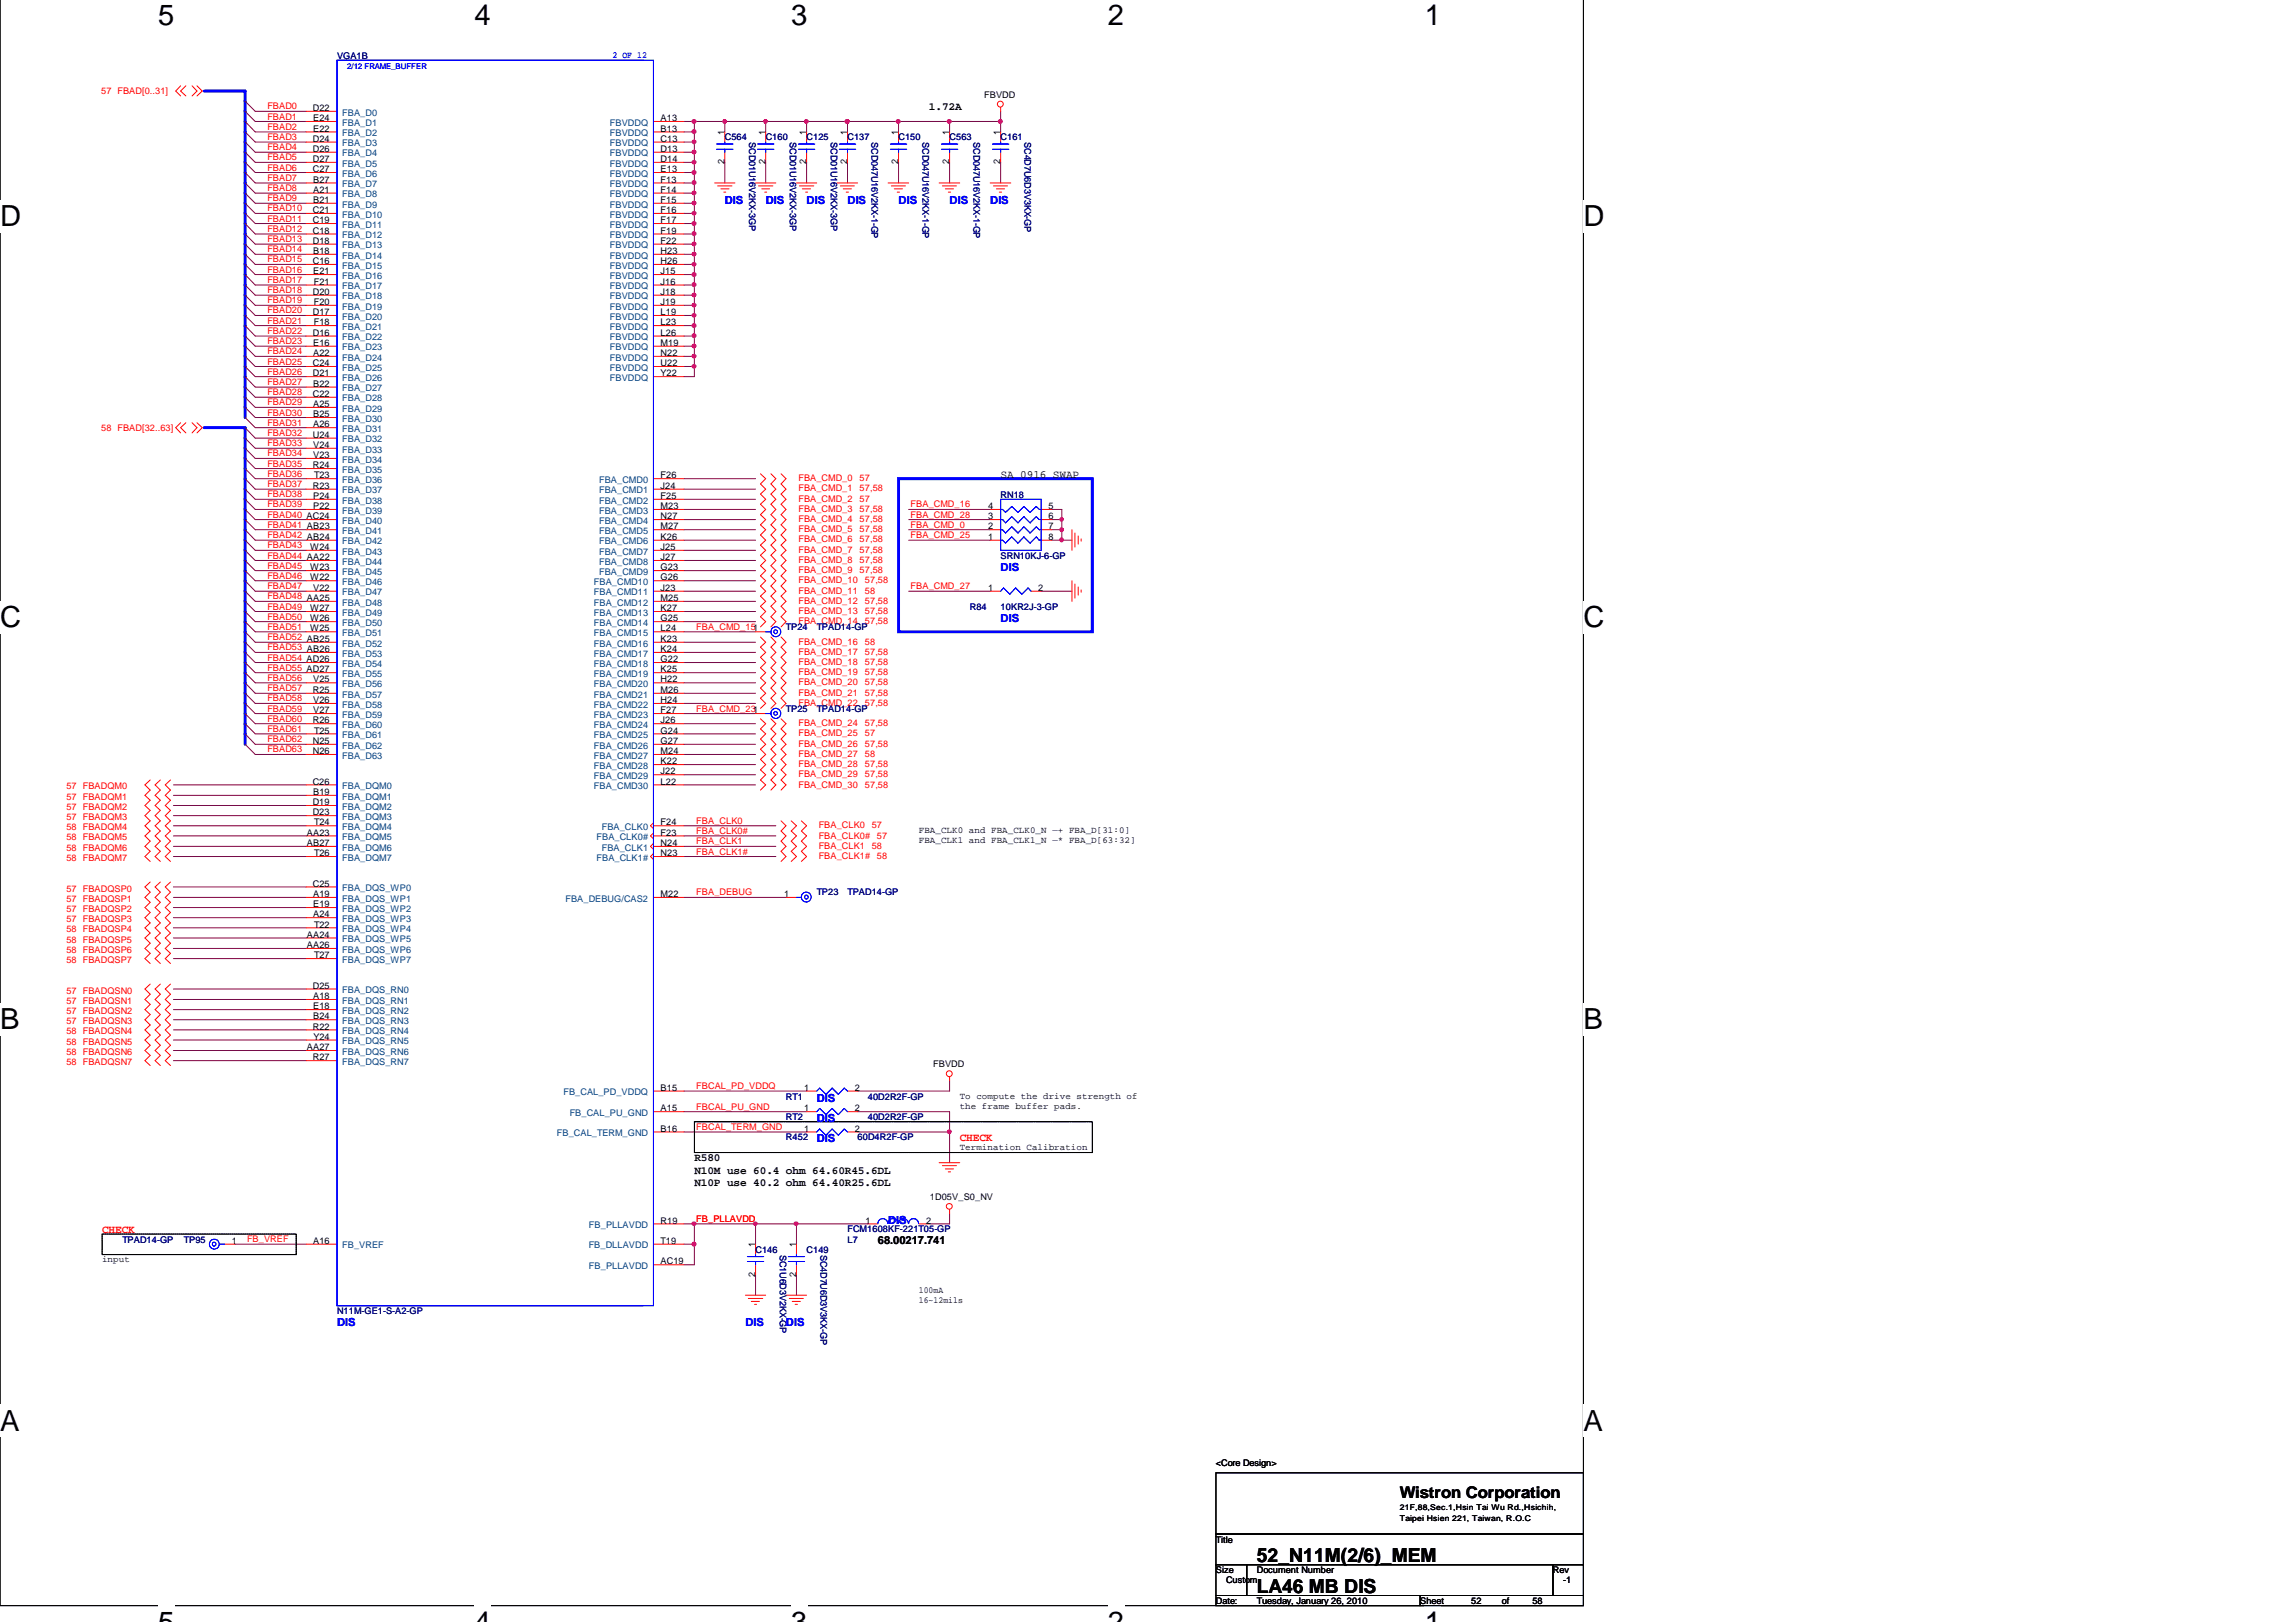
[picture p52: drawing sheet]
<svg xmlns="http://www.w3.org/2000/svg" width="297mm" height="210mm" viewBox="0 0 297 210" stroke-linecap="round" stroke-linejoin="round" font-family="sans-serif">
<defs><g id="words">
<g font-size="3.8">
<text x="20.4" y="3.3">5</text>
<text x="61.4" y="3.3">4</text>
<text x="102.4" y="3.3">3</text>
<text x="143.3" y="3.3">2</text>
<text x="184.3" y="3.3">1</text>
<text x="0" y="29.2">D</text>
<text x="204.9" y="29.2">D</text>
<text x="0" y="81.2">C</text>
<text x="204.9" y="81.2">C</text>
<text x="0" y="133.2">B</text>
<text x="204.9" y="133.2">B</text>
<text x="0" y="185.1">A</text>
<text x="204.9" y="185.1">A</text>
</g>
<g font-size="2.5">
<text x="162.6" y="202.2">52_N11M(2/6)_MEM</text>
<text x="162.6" y="206.1">LA46 MB DIS</text>
</g>
<text font-size="2.1" x="181.1" y="193.8">Wistron Corporation</text>
<g font-size="1.4">
<text x="120.2" y="14.2">1.72A</text>
<text x="129.5" y="61.8">SA 0916 SWAP</text>
<text x="89.8" y="150.3">R580</text>
<text x="89.8" y="151.9">N10M use 60.4 ohm 64.60R45.6DL</text>
<text x="89.8" y="153.4">N10P use 40.2 ohm 64.40R25.6DL</text>
<text x="113.6" y="161.1">68.00217.741</text>
</g>
<g font-size="1.4" fill="#00f">
<text x="93.8" y="26.3">DIS</text>
<text x="99.1" y="26.3">DIS</text>
<text x="104.4" y="26.3">DIS</text>
<text x="109.6" y="26.3">DIS</text>
<text x="116.2" y="26.3">DIS</text>
<text x="122.9" y="26.3">DIS</text>
<text x="128.1" y="26.3">DIS</text>
<text x="129.5" y="73.9">DIS</text>
<text x="129.5" y="80.5">DIS</text>
<text x="105.7" y="142.6">DIS</text>
<text x="105.7" y="147.8">DIS</text>
<text x="105.7" y="145.2">DIS</text>
<text x="114.9" y="158.4">DIS</text>
<text x="43.6" y="171.6">DIS</text>
<text x="96.4" y="171.6">DIS</text>
<text x="101.7" y="171.6">DIS</text>
</g>
<g font-size="1.4" fill="#f00">
<text x="124.2" y="147.6">CHECK</text>
<text x="13.2" y="159.5">CHECK</text>
</g>
<g font-size="1.2" fill="#000080">
<text x="43.6" y="7.6">VGA1B</text>
<text x="93.8" y="18.2">C564</text>
<text x="96.9" y="18.4" transform="rotate(90 96.9 18.4)">SCD01U16V2KX-3GP</text>
<text x="99.1" y="18.2">C160</text>
<text x="102.2" y="18.4" transform="rotate(90 102.2 18.4)">SCD01U16V2KX-3GP</text>
<text x="104.4" y="18.2">C125</text>
<text x="107.5" y="18.4" transform="rotate(90 107.5 18.4)">SCD01U16V2KX-3GP</text>
<text x="109.6" y="18.2">C137</text>
<text x="112.7" y="18.4" transform="rotate(90 112.7 18.4)">SCD047U16V2KX-1-GP</text>
<text x="116.2" y="18.2">C150</text>
<text x="119.3" y="18.4" transform="rotate(90 119.3 18.4)">SCD047U16V2KX-1-GP</text>
<text x="122.9" y="18.2">C563</text>
<text x="125.9" y="18.4" transform="rotate(90 125.9 18.4)">SCD047U16V2KX-1-GP</text>
<text x="129.5" y="18.2">C161</text>
<text x="132.5" y="18.4" transform="rotate(90 132.5 18.4)">SC4D7U6D3V3KX-GP</text>
<text x="129.5" y="64.4">RN18</text>
<text x="129.5" y="72.3">SRN10KJ-6-GP</text>
<text x="101.7" y="81.5">TP24</text>
<text x="105.7" y="81.5">TPAD14-GP</text>
<text x="125.5" y="78.9">R84</text>
<text x="129.5" y="78.9">10KR2J-3-GP</text>
<text x="101.7" y="92.1">TP25</text>
<text x="105.7" y="92.1">TPAD14-GP</text>
<text x="105.7" y="115.9">TP23</text>
<text x="109.6" y="115.9">TPAD14-GP</text>
<text x="101.7" y="142.3">RT1</text>
<text x="112.3" y="142.3">40D2R2F-GP</text>
<text x="101.7" y="147.6">R452</text>
<text x="101.7" y="145">RT2</text>
<text x="111" y="147.6">60D4R2F-GP</text>
<text x="112.3" y="145">40D2R2F-GP</text>
<text x="15.8" y="160.8">TPAD14-GP</text>
<text x="23.8" y="160.8">TP95</text>
<text x="109.6" y="160.8">L7</text>
<text x="109.6" y="159.5">FCM1608KF-221T05-GP</text>
<text x="97.7" y="162.1">C146</text>
<text x="100.9" y="162.4" transform="rotate(90 100.9 162.4)">SC1U6D3V2KX-GP</text>
<text x="104.4" y="162.1">C149</text>
<text x="106.1" y="162.4" transform="rotate(90 106.1 162.4)">SC4D7U6D3V3KX-GP</text>
<text x="43.6" y="170.1">N11M-GE1-S-A2-GP</text>
</g>
<text font-size="1.2" fill="#00f" x="79.2" y="7.5">2 OF 12</text>
<g font-size="1.2" fill="#f00">
<text x="13.1" y="12.2">57 FBAD[0..31]</text>
<text x="34.6" y="15.5">FBAD1</text>
<text x="34.6" y="16.8">FBAD2</text>
<text x="34.6" y="14.2">FBAD0</text>
<text x="34.6" y="18.1">FBAD3</text>
<text x="34.6" y="20.8">FBAD5</text>
<text x="34.6" y="23.4">FBAD7</text>
<text x="34.6" y="22.1">FBAD6</text>
<text x="34.6" y="19.4">FBAD4</text>
<text x="34.6" y="26">FBAD9</text>
<text x="34.6" y="28.7">FBAD11</text>
<text x="34.6" y="27.4">FBAD10</text>
<text x="34.6" y="24.7">FBAD8</text>
<text x="34.6" y="35.3">FBAD16</text>
<text x="34.6" y="34">FBAD15</text>
<text x="34.6" y="31.3">FBAD13</text>
<text x="34.6" y="32.7">FBAD14</text>
<text x="34.6" y="30">FBAD12</text>
<text x="34.6" y="36.6">FBAD17</text>
<text x="34.6" y="39.3">FBAD19</text>
<text x="34.6" y="37.9">FBAD18</text>
<text x="34.6" y="41.9">FBAD21</text>
<text x="34.6" y="40.6">FBAD20</text>
<text x="34.6" y="44.5">FBAD23</text>
<text x="34.6" y="43.2">FBAD22</text>
<text x="34.6" y="47.2">FBAD25</text>
<text x="34.6" y="45.9">FBAD24</text>
<text x="34.6" y="49.8">FBAD27</text>
<text x="34.6" y="48.5">FBAD26</text>
<text x="34.6" y="52.5">FBAD29</text>
<text x="34.6" y="53.8">FBAD30</text>
<text x="34.6" y="51.2">FBAD28</text>
<text x="13.1" y="55.8">58 FBAD[32..63]</text>
<text x="34.6" y="55.1">FBAD31</text>
<text x="34.6" y="57.8">FBAD33</text>
<text x="34.6" y="59.1">FBAD34</text>
<text x="34.6" y="56.4">FBAD32</text>
<text x="34.6" y="60.4">FBAD35</text>
<text x="34.6" y="63">FBAD37</text>
<text x="34.6" y="65.7">FBAD39</text>
<text x="34.6" y="64.4">FBAD38</text>
<text x="34.6" y="61.7">FBAD36</text>
<text x="103.3" y="63.6">FBA_CMD_1</text>
<text x="103.3" y="62.3">FBA_CMD_0</text>
<text x="103.3" y="64.9">FBA_CMD_2</text>
<text x="111.2" y="63.6">57,58</text>
<text x="111.2" y="62.3">57</text>
<text x="111.2" y="64.9">57</text>
<text x="117.8" y="65.7">FBA_CMD_16</text>
<text x="34.6" y="68.3">FBAD41 AB23</text>
<text x="34.6" y="71">FBAD43</text>
<text x="34.6" y="69.7">FBAD42 AB24</text>
<text x="34.6" y="67">FBAD40 AC24</text>
<text x="103.3" y="67.5">FBA_CMD_4</text>
<text x="103.3" y="68.9">FBA_CMD_5</text>
<text x="103.3" y="70.2">FBA_CMD_6</text>
<text x="103.3" y="66.2">FBA_CMD_3</text>
<text x="103.3" y="71.5">FBA_CMD_7</text>
<text x="111.2" y="67.5">57,58</text>
<text x="111.2" y="68.9">57,58</text>
<text x="111.2" y="70.2">57,58</text>
<text x="111.2" y="66.2">57,58</text>
<text x="111.2" y="71.5">57,58</text>
<text x="117.8" y="68.3">FBA_CMD_0</text>
<text x="117.8" y="69.7">FBA_CMD_25</text>
<text x="117.8" y="67">FBA_CMD_28</text>
<text x="34.6" y="76.3">FBAD47</text>
<text x="34.6" y="73.6">FBAD45</text>
<text x="34.6" y="74.9">FBAD46</text>
<text x="34.6" y="72.3">FBAD44 AA22</text>
<text x="34.6" y="77.6">FBAD48 AA25</text>
<text x="103.3" y="74.1">FBA_CMD_9</text>
<text x="103.3" y="75.5">FBA_CMD_10</text>
<text x="103.3" y="72.8">FBA_CMD_8</text>
<text x="103.3" y="76.8">FBA_CMD_11</text>
<text x="111.2" y="74.1">57,58</text>
<text x="111.2" y="72.8">57,58</text>
<text x="111.9" y="75.5">57,58</text>
<text x="111.9" y="76.8">58</text>
<text x="117.8" y="76.3">FBA_CMD_27</text>
<text x="34.6" y="78.9">FBAD49</text>
<text x="34.6" y="81.5">FBAD51</text>
<text x="34.6" y="80.2">FBAD50</text>
<text x="34.6" y="82.9">FBAD52 AB25</text>
<text x="90.1" y="81.5">FBA_CMD_151</text>
<text x="103.3" y="80.7">FBA_CMD_14</text>
<text x="103.3" y="78.1">FBA_CMD_12</text>
<text x="103.3" y="79.4">FBA_CMD_13</text>
<text x="103.3" y="83.4">FBA_CMD_16</text>
<text x="111.9" y="80.7">57,58</text>
<text x="111.9" y="78.1">57,58</text>
<text x="111.9" y="79.4">57,58</text>
<text x="111.9" y="83.4">58</text>
<text x="34.6" y="84.2">FBAD53 AB26</text>
<text x="34.6" y="86.8">FBAD55 AD27</text>
<text x="34.6" y="85.5">FBAD54 AD26</text>
<text x="34.6" y="89.5">FBAD57</text>
<text x="34.6" y="88.1">FBAD56</text>
<text x="103.3" y="86">FBA_CMD_18</text>
<text x="103.3" y="87.3">FBA_CMD_19</text>
<text x="103.3" y="84.7">FBA_CMD_17</text>
<text x="103.3" y="88.7">FBA_CMD_20</text>
<text x="111.9" y="86">57,58</text>
<text x="111.9" y="87.3">57,58</text>
<text x="111.9" y="84.7">57,58</text>
<text x="111.9" y="88.7">57,58</text>
<text x="34.6" y="92.1">FBAD59</text>
<text x="34.6" y="90.8">FBAD58</text>
<text x="34.6" y="94.7">FBAD61</text>
<text x="34.6" y="93.4">FBAD60</text>
<text x="90.1" y="92.1">FBA_CMD_231</text>
<text x="103.3" y="94">FBA_CMD_24</text>
<text x="103.3" y="95.3">FBA_CMD_25</text>
<text x="103.3" y="90">FBA_CMD_21</text>
<text x="103.3" y="91.3">FBA_CMD_22</text>
<text x="111.9" y="94">57,58</text>
<text x="111.9" y="95.3">57</text>
<text x="111.9" y="90">57,58</text>
<text x="111.9" y="91.3">57,58</text>
<text x="34.6" y="97.4">FBAD63</text>
<text x="34.6" y="96.1">FBAD62</text>
<text x="103.3" y="96.6">FBA_CMD_26</text>
<text x="103.3" y="99.2">FBA_CMD_28</text>
<text x="103.3" y="100.6">FBA_CMD_29</text>
<text x="103.3" y="101.9">FBA_CMD_30</text>
<text x="103.3" y="97.9">FBA_CMD_27</text>
<text x="111.9" y="96.6">57,58</text>
<text x="111.9" y="99.2">57,58</text>
<text x="111.9" y="100.6">57,58</text>
<text x="111.9" y="101.9">57,58</text>
<text x="111.9" y="97.9">58</text>
<text x="8.6" y="104.8">57 FBADQM2</text>
<text x="8.6" y="106.1">57 FBADQM3</text>
<text x="8.6" y="102.2">57 FBADQM0</text>
<text x="8.6" y="103.5">57 FBADQM1</text>
<text x="8.6" y="107.5">58 FBADQM4</text>
<text x="90.1" y="107.9">FBA_CLK0#</text>
<text x="90.1" y="106.6">FBA_CLK0</text>
<text x="105.9" y="107.2">FBA_CLK0</text>
<text x="112.8" y="107.2">57</text>
<text x="8.6" y="110.1">58 FBADQM6</text>
<text x="8.6" y="111.4">58 FBADQM7</text>
<text x="8.6" y="108.8">58 FBADQM5</text>
<text x="90.1" y="110.6">FBA_CLK1#</text>
<text x="90.1" y="109.3">FBA_CLK1</text>
<text x="105.9" y="109.8">FBA_CLK1</text>
<text x="105.9" y="108.5">FBA_CLK0#</text>
<text x="105.9" y="111.1">FBA_CLK1#</text>
<text x="112.8" y="109.8">58</text>
<text x="113.5" y="108.5">57</text>
<text x="113.5" y="111.1">58</text>
<text x="8.6" y="118">57 FBADQSP2</text>
<text x="8.6" y="119.4">57 FBADQSP3</text>
<text x="8.6" y="115.4">57 FBADQSP0</text>
<text x="8.6" y="116.7">57 FBADQSP1</text>
<text x="90.1" y="115.9">FBA_DEBUG</text>
<text x="8.6" y="123.3">58 FBADQSP6</text>
<text x="8.6" y="124.6">58 FBADQSP7</text>
<text x="8.6" y="120.7">58 FBADQSP4</text>
<text x="8.6" y="122">58 FBADQSP5</text>
<text x="8.6" y="131.2">57 FBADQSN2</text>
<text x="8.6" y="128.6">57 FBADQSN0</text>
<text x="8.6" y="129.9">57 FBADQSN1</text>
<text x="8.6" y="136.5">58 FBADQSN6</text>
<text x="8.6" y="137.8">58 FBADQSN7</text>
<text x="8.6" y="132.6">57 FBADQSN3</text>
<text x="8.6" y="133.9">58 FBADQSN4</text>
<text x="8.6" y="135.2">58 FBADQSN5</text>
<text x="90.1" y="140.9">FBCAL_PD_VDDQ</text>
<text x="90.1" y="143.6">FBCAL_PU_GND</text>
<text x="90.1" y="146.2">FBCAL_TERM_GND</text>
<text x="32" y="160.8">FB_VREF</text>
<text x="90.1" y="158.1">FB_PLLAVDD</text>
</g>
<g font-size="1.2">
<text x="40.5" y="14.4">D22</text>
<text x="40.5" y="17">E22</text>
<text x="40.5" y="15.7">E24</text>
<text x="85.5" y="17">B13</text>
<text x="85.5" y="15.7">A13</text>
<text x="93.7" y="17.5" transform="rotate(-90 93.7 17.5)">1</text>
<text x="99" y="17.5" transform="rotate(-90 99 17.5)">1</text>
<text x="104.3" y="17.5" transform="rotate(-90 104.3 17.5)">1</text>
<text x="109.6" y="17.5" transform="rotate(-90 109.6 17.5)">1</text>
<text x="116.2" y="17.5" transform="rotate(-90 116.2 17.5)">1</text>
<text x="122.8" y="17.5" transform="rotate(-90 122.8 17.5)">1</text>
<text x="127.3" y="12.6">FBVDD</text>
<text x="129.4" y="17.5" transform="rotate(-90 129.4 17.5)">1</text>
<text x="40.5" y="22.3">C27</text>
<text x="40.5" y="21">D27</text>
<text x="40.5" y="19.7">D26</text>
<text x="40.5" y="18.3">D24</text>
<text x="40.5" y="23.6">B27</text>
<text x="85.5" y="23.6">F13</text>
<text x="85.5" y="22.3">E13</text>
<text x="85.5" y="21">D14</text>
<text x="85.5" y="19.7">D13</text>
<text x="85.5" y="18.3">C13</text>
<text x="93.7" y="21.3" transform="rotate(-90 93.7 21.3)">2</text>
<text x="99" y="21.3" transform="rotate(-90 99 21.3)">2</text>
<text x="104.3" y="21.3" transform="rotate(-90 104.3 21.3)">2</text>
<text x="109.6" y="21.3" transform="rotate(-90 109.6 21.3)">2</text>
<text x="116.2" y="21.3" transform="rotate(-90 116.2 21.3)">2</text>
<text x="122.8" y="21.3" transform="rotate(-90 122.8 21.3)">2</text>
<text x="129.4" y="21.3" transform="rotate(-90 129.4 21.3)">2</text>
<text x="40.5" y="28.9">C19</text>
<text x="40.5" y="27.6">C21</text>
<text x="40.5" y="26.3">B21</text>
<text x="40.5" y="24.9">A21</text>
<text x="85.5" y="28.9">F17</text>
<text x="85.5" y="27.6">F16</text>
<text x="85.5" y="26.3">F15</text>
<text x="85.5" y="24.9">F14</text>
<text x="40.5" y="34.2">C16</text>
<text x="40.5" y="31.6">D18</text>
<text x="40.5" y="30.2">C18</text>
<text x="40.5" y="35.5">E21</text>
<text x="40.5" y="32.9">B18</text>
<text x="85.5" y="35.5">J15</text>
<text x="85.5" y="34.2">H26</text>
<text x="85.5" y="32.9">H23</text>
<text x="85.5" y="31.6">F22</text>
<text x="85.5" y="30.2">F19</text>
<text x="40.5" y="40.8">D17</text>
<text x="40.5" y="38.2">D20</text>
<text x="40.6" y="39.5">F20</text>
<text x="40.6" y="36.8">F21</text>
<text x="85.5" y="40.8">L19</text>
<text x="85.5" y="39.5">J19</text>
<text x="85.5" y="38.2">J18</text>
<text x="85.5" y="36.8">J16</text>
<text x="40.5" y="47.4">C24</text>
<text x="40.5" y="43.4">D16</text>
<text x="40.5" y="46.1">A22</text>
<text x="40.5" y="44.8">E16</text>
<text x="40.6" y="42.1">F18</text>
<text x="85.5" y="47.4">U22</text>
<text x="85.5" y="46.1">N22</text>
<text x="85.5" y="44.8">M19</text>
<text x="85.5" y="43.4">L26</text>
<text x="85.5" y="42.1">L23</text>
<text x="40.5" y="51.4">C22</text>
<text x="40.5" y="48.7">D21</text>
<text x="40.5" y="54">B25</text>
<text x="40.5" y="52.7">A25</text>
<text x="40.5" y="50.1">B22</text>
<text x="85.5" y="48.7">Y22</text>
<text x="40.5" y="56.7">U24</text>
<text x="40.5" y="59.3">V23</text>
<text x="40.5" y="58">V24</text>
<text x="40.5" y="55.3">A26</text>
<text x="40.5" y="63.3">R23</text>
<text x="40.5" y="60.6">R24</text>
<text x="40.5" y="65.9">P22</text>
<text x="40.5" y="64.6">P24</text>
<text x="40.6" y="61.9">T23</text>
<text x="85.5" y="65.9">M23</text>
<text x="85.5" y="64.6">F25</text>
<text x="85.5" y="63.3">J24</text>
<text x="85.5" y="61.9">F26</text>
<text x="127.8" y="65.9">4</text>
<text x="135.6" y="65.9">5</text>
<text x="40.1" y="71.2">W24</text>
<text x="85.5" y="71.2">J25</text>
<text x="85.5" y="69.9">K26</text>
<text x="85.5" y="68.5">M27</text>
<text x="85.5" y="67.2">N27</text>
<text x="127.8" y="69.9">1</text>
<text x="127.8" y="68.5">2</text>
<text x="127.8" y="67.2">3</text>
<text x="135.6" y="67.2">6</text>
<text x="135.6" y="68.5">7</text>
<text x="135.6" y="69.9">8</text>
<text x="40.1" y="75.1">W22</text>
<text x="40.1" y="73.8">W23</text>
<text x="40.5" y="76.5">V22</text>
<text x="85.5" y="77.8">M25</text>
<text x="85.5" y="76.5">J23</text>
<text x="85.5" y="75.1">G26</text>
<text x="85.5" y="73.8">G23</text>
<text x="85.5" y="72.5">J27</text>
<text x="127.8" y="76.5">1</text>
<text x="134.3" y="76.5">2</text>
<text x="40.1" y="81.7">W25</text>
<text x="40.1" y="80.4">W26</text>
<text x="40.1" y="79.1">W27</text>
<text x="85.5" y="83.1">K23</text>
<text x="85.5" y="81.7">L24</text>
<text x="85.5" y="80.4">G25</text>
<text x="85.5" y="79.1">K27</text>
<text x="40.5" y="89.7">R25</text>
<text x="40.5" y="88.3">V25</text>
<text x="85.5" y="89.7">M26</text>
<text x="85.5" y="88.3">H22</text>
<text x="85.5" y="87">K25</text>
<text x="85.5" y="85.7">G22</text>
<text x="85.5" y="84.4">K24</text>
<text x="40.5" y="93.6">R26</text>
<text x="40.5" y="92.3">V27</text>
<text x="40.5" y="91">V26</text>
<text x="40.6" y="94.9">T25</text>
<text x="85.5" y="94.9">G24</text>
<text x="85.5" y="93.6">J26</text>
<text x="85.5" y="92.3">F27</text>
<text x="85.5" y="91">H24</text>
<text x="40.5" y="101.5">C26</text>
<text x="40.5" y="97.6">N26</text>
<text x="40.5" y="96.3">N25</text>
<text x="85.5" y="101.5">L22</text>
<text x="85.5" y="100.2">J22</text>
<text x="85.5" y="98.9">K22</text>
<text x="85.5" y="97.6">M24</text>
<text x="85.5" y="96.3">G27</text>
<text x="40.5" y="105.5">D23</text>
<text x="40.5" y="104.2">D19</text>
<text x="40.5" y="102.9">B19</text>
<text x="40.6" y="106.8">T24</text>
<text x="85.5" y="106.8">F24</text>
<text x="118.9" y="107.8">FBA_CLK0 and FBA_CLK0_N —+ FBA_D[31:0]</text>
<text x="39.7" y="109.5">AB27</text>
<text x="39.7" y="108.1">AA23</text>
<text x="40.6" y="110.8">T26</text>
<text x="85.5" y="110.8">N23</text>
<text x="85.5" y="109.5">N24</text>
<text x="85.5" y="108.1">F23</text>
<text x="118.9" y="109.1">FBA_CLK1 and FBA_CLK1_N —* FBA_D[63:32]</text>
<text x="40.5" y="114.7">C25</text>
<text x="40.5" y="118.7">A24</text>
<text x="40.5" y="117.4">E19</text>
<text x="40.5" y="116.1">A19</text>
<text x="85.5" y="116.1">M22</text>
<text x="101.4" y="116.1">1</text>
<text x="39.7" y="122.7">AA26</text>
<text x="39.7" y="121.3">AA24</text>
<text x="40.6" y="124">T27</text>
<text x="40.6" y="120">T22</text>
<text x="40.5" y="127.9">D25</text>
<text x="40.5" y="131.9">B24</text>
<text x="40.5" y="130.6">E18</text>
<text x="40.5" y="129.3">A18</text>
<text x="39.7" y="135.9">AA27</text>
<text x="40.5" y="137.2">R27</text>
<text x="40.5" y="133.2">R22</text>
<text x="40.6" y="134.5">Y24</text>
<text x="85.5" y="143.8">A15</text>
<text x="85.5" y="141.2">B15</text>
<text x="104.1" y="141.2">1</text>
<text x="104.1" y="143.8">1</text>
<text x="110.6" y="141.2">2</text>
<text x="110.6" y="143.8">2</text>
<text x="120.7" y="138.1">FBVDD</text>
<text x="124.2" y="142.2">To compute the drive strength of</text>
<text x="124.2" y="143.5">the frame buffer pads.</text>
<text x="85.5" y="146.4">B16</text>
<text x="104.1" y="146.4">1</text>
<text x="110.6" y="146.4">2</text>
<text x="124.2" y="148.8">Termination Calibration</text>
<text x="120.3" y="155.3">1D05V_S0_NV</text>
<text x="30" y="161">1</text>
<text x="40.5" y="161">A16</text>
<text x="85.5" y="161">T19</text>
<text x="85.5" y="158.3">R19</text>
<text x="97.7" y="161.4" transform="rotate(-90 97.7 161.4)">1</text>
<text x="103" y="161.4" transform="rotate(-90 103 161.4)">1</text>
<text x="112" y="158.3">1</text>
<text x="119.8" y="158.3">2</text>
<text x="13.2" y="163.3">input</text>
<text x="85.5" y="163.6">AC19</text>
<text x="97.7" y="165.2" transform="rotate(-90 97.7 165.2)">2</text>
<text x="103" y="165.2" transform="rotate(-90 103 165.2)">2</text>
<text x="118.9" y="167.3">100mA</text>
<text x="118.9" y="168.6">16~12mils</text>
<text x="157.3" y="189.7">&lt;Core Design&gt;</text>
<text x="157.3" y="199.6">Title</text>
<text x="157.3" y="203.6">Size</text>
<text x="162.6" y="203.6">Document Number</text>
<text x="200.9" y="203.6">Rev</text>
<text x="157.3" y="207.6">Date:</text>
<text x="158.6" y="204.9">Custom</text>
<text x="162.6" y="207.6">Tuesday, January 26, 2010</text>
<text x="183.7" y="207.6">Sheet</text>
<text x="190.3" y="207.6">52</text>
<text x="194.3" y="207.6">of</text>
<text x="198.2" y="207.6">58</text>
<text x="202.2" y="204.9">-1</text>
</g>
<g font-size="1.2" fill="#004080">
<text x="44.3" y="17.6">FBA_D2</text>
<text x="44.3" y="16.3">FBA_D1</text>
<text x="44.3" y="15">FBA_D0</text>
<text x="78.9" y="17.6">FBVDDQ</text>
<text x="78.9" y="16.3">FBVDDQ</text>
<text x="44.3" y="22.9">FBA_D6</text>
<text x="44.3" y="21.6">FBA_D5</text>
<text x="44.3" y="20.2">FBA_D4</text>
<text x="44.3" y="18.9">FBA_D3</text>
<text x="78.9" y="22.9">FBVDDQ</text>
<text x="78.9" y="21.6">FBVDDQ</text>
<text x="78.9" y="20.2">FBVDDQ</text>
<text x="78.9" y="18.9">FBVDDQ</text>
<text x="44.3" y="29.5">FBA_D11</text>
<text x="44.3" y="28.2">FBA_D10</text>
<text x="44.3" y="26.9">FBA_D9</text>
<text x="44.3" y="25.5">FBA_D8</text>
<text x="44.3" y="24.2">FBA_D7</text>
<text x="78.9" y="29.5">FBVDDQ</text>
<text x="78.9" y="28.2">FBVDDQ</text>
<text x="78.9" y="26.9">FBVDDQ</text>
<text x="78.9" y="25.5">FBVDDQ</text>
<text x="78.9" y="24.2">FBVDDQ</text>
<text x="44.3" y="34.8">FBA_D15</text>
<text x="44.3" y="33.5">FBA_D14</text>
<text x="44.3" y="32.1">FBA_D13</text>
<text x="44.3" y="30.8">FBA_D12</text>
<text x="78.9" y="34.8">FBVDDQ</text>
<text x="78.9" y="33.5">FBVDDQ</text>
<text x="78.9" y="32.1">FBVDDQ</text>
<text x="78.9" y="30.8">FBVDDQ</text>
<text x="44.3" y="41.4">FBA_D20</text>
<text x="44.3" y="40.1">FBA_D19</text>
<text x="44.3" y="38.7">FBA_D18</text>
<text x="44.3" y="37.4">FBA_D17</text>
<text x="44.3" y="36.1">FBA_D16</text>
<text x="78.9" y="41.4">FBVDDQ</text>
<text x="78.9" y="40.1">FBVDDQ</text>
<text x="78.9" y="38.7">FBVDDQ</text>
<text x="78.9" y="37.4">FBVDDQ</text>
<text x="78.9" y="36.1">FBVDDQ</text>
<text x="44.3" y="48">FBA_D25</text>
<text x="44.3" y="46.7">FBA_D24</text>
<text x="44.3" y="45.4">FBA_D23</text>
<text x="44.3" y="44">FBA_D22</text>
<text x="44.3" y="42.7">FBA_D21</text>
<text x="78.9" y="48">FBVDDQ</text>
<text x="78.9" y="46.7">FBVDDQ</text>
<text x="78.9" y="45.4">FBVDDQ</text>
<text x="78.9" y="44">FBVDDQ</text>
<text x="78.9" y="42.7">FBVDDQ</text>
<text x="44.3" y="53.3">FBA_D29</text>
<text x="44.3" y="52">FBA_D28</text>
<text x="44.3" y="50.6">FBA_D27</text>
<text x="44.3" y="49.3">FBA_D26</text>
<text x="78.9" y="49.3">FBVDDQ</text>
<text x="44.3" y="59.9">FBA_D34</text>
<text x="44.3" y="58.6">FBA_D33</text>
<text x="44.3" y="57.2">FBA_D32</text>
<text x="44.3" y="55.9">FBA_D31</text>
<text x="44.3" y="54.6">FBA_D30</text>
<text x="44.3" y="65.2">FBA_D38</text>
<text x="44.3" y="63.9">FBA_D37</text>
<text x="44.3" y="62.5">FBA_D36</text>
<text x="44.3" y="61.2">FBA_D35</text>
<text x="77.5" y="65.2">FBA_CMD2</text>
<text x="77.5" y="63.9">FBA_CMD1</text>
<text x="77.5" y="62.5">FBA_CMD0</text>
<text x="44.3" y="71.8">FBA_D43</text>
<text x="44.3" y="70.5">FBA_D42</text>
<text x="44.3" y="69.1">FBA_D41</text>
<text x="44.3" y="67.8">FBA_D40</text>
<text x="44.3" y="66.5">FBA_D39</text>
<text x="77.5" y="71.8">FBA_CMD7</text>
<text x="77.5" y="70.5">FBA_CMD6</text>
<text x="77.5" y="69.1">FBA_CMD5</text>
<text x="77.5" y="67.8">FBA_CMD4</text>
<text x="77.5" y="66.5">FBA_CMD3</text>
<text x="44.3" y="77.1">FBA_D47</text>
<text x="44.3" y="75.7">FBA_D46</text>
<text x="44.3" y="74.4">FBA_D45</text>
<text x="44.3" y="73.1">FBA_D44</text>
<text x="76.8" y="77.1">FBA_CMD11</text>
<text x="76.8" y="75.7">FBA_CMD10</text>
<text x="77.5" y="74.4">FBA_CMD9</text>
<text x="77.5" y="73.1">FBA_CMD8</text>
<text x="44.3" y="83.7">FBA_D52</text>
<text x="44.3" y="82.3">FBA_D51</text>
<text x="44.3" y="81">FBA_D50</text>
<text x="44.3" y="79.7">FBA_D49</text>
<text x="44.3" y="78.4">FBA_D48</text>
<text x="76.8" y="83.7">FBA_CMD16</text>
<text x="76.8" y="82.3">FBA_CMD15</text>
<text x="76.8" y="81">FBA_CMD14</text>
<text x="76.8" y="79.7">FBA_CMD13</text>
<text x="76.8" y="78.4">FBA_CMD12</text>
<text x="44.3" y="88.9">FBA_D56</text>
<text x="44.3" y="87.6">FBA_D55</text>
<text x="44.3" y="86.3">FBA_D54</text>
<text x="44.3" y="85">FBA_D53</text>
<text x="76.8" y="88.9">FBA_CMD20</text>
<text x="76.8" y="87.6">FBA_CMD19</text>
<text x="76.8" y="86.3">FBA_CMD18</text>
<text x="76.8" y="85">FBA_CMD17</text>
<text x="44.3" y="95.5">FBA_D61</text>
<text x="44.3" y="94.2">FBA_D60</text>
<text x="44.3" y="92.9">FBA_D59</text>
<text x="44.3" y="91.6">FBA_D58</text>
<text x="44.3" y="90.3">FBA_D57</text>
<text x="76.8" y="95.5">FBA_CMD25</text>
<text x="76.8" y="94.2">FBA_CMD24</text>
<text x="76.8" y="92.9">FBA_CMD23</text>
<text x="76.8" y="91.6">FBA_CMD22</text>
<text x="76.8" y="90.3">FBA_CMD21</text>
<text x="44.3" y="98.2">FBA_D63</text>
<text x="44.3" y="96.9">FBA_D62</text>
<text x="76.8" y="100.8">FBA_CMD29</text>
<text x="76.8" y="99.5">FBA_CMD28</text>
<text x="76.8" y="98.2">FBA_CMD27</text>
<text x="76.8" y="96.9">FBA_CMD26</text>
<text x="44.3" y="107.4">FBA_DQM4</text>
<text x="44.3" y="106.1">FBA_DQM3</text>
<text x="44.3" y="104.8">FBA_DQM2</text>
<text x="44.3" y="103.5">FBA_DQM1</text>
<text x="44.3" y="102.1">FBA_DQM0</text>
<text x="76.8" y="102.1">FBA_CMD30</text>
<text x="77.9" y="107.4">FBA_CLK0</text>
<text x="44.3" y="111.4">FBA_DQM7</text>
<text x="44.3" y="110.1">FBA_DQM6</text>
<text x="44.3" y="108.7">FBA_DQM5</text>
<text x="77.2" y="111.4">FBA_CLK1#</text>
<text x="77.2" y="108.7">FBA_CLK0#</text>
<text x="77.9" y="110.1">FBA_CLK1</text>
<text x="44.3" y="119.3">FBA_DQS_WP3</text>
<text x="44.3" y="118">FBA_DQS_WP2</text>
<text x="44.3" y="116.7">FBA_DQS_WP1</text>
<text x="44.3" y="115.3">FBA_DQS_WP0</text>
<text x="73.2" y="116.7">FBA_DEBUG/CAS2</text>
<text x="44.3" y="124.6">FBA_DQS_WP7</text>
<text x="44.3" y="123.3">FBA_DQS_WP6</text>
<text x="44.3" y="121.9">FBA_DQS_WP5</text>
<text x="44.3" y="120.6">FBA_DQS_WP4</text>
<text x="44.3" y="131.2">FBA_DQS_RN2</text>
<text x="44.3" y="129.9">FBA_DQS_RN1</text>
<text x="44.3" y="128.5">FBA_DQS_RN0</text>
<text x="44.3" y="137.8">FBA_DQS_RN7</text>
<text x="44.3" y="136.5">FBA_DQS_RN6</text>
<text x="44.3" y="135.1">FBA_DQS_RN5</text>
<text x="44.3" y="133.8">FBA_DQS_RN4</text>
<text x="44.3" y="132.5">FBA_DQS_RN3</text>
<text x="72.9" y="141.7">FB_CAL_PD_VDDQ</text>
<text x="72.1" y="147">FB_CAL_TERM_GND</text>
<text x="73.7" y="144.4">FB_CAL_PU_GND</text>
<text x="44.3" y="161.6">FB_VREF</text>
<text x="76.2" y="161.6">FB_DLLAVDD</text>
<text x="76.2" y="158.9">FB_PLLAVDD</text>
<text x="76.2" y="164.2">FB_PLLAVDD</text>
</g>
<text font-size="1" fill="#00f" x="44.9" y="8.9">2/12 FRAME_BUFFER</text>
<g font-size="1">
<text x="181.1" y="195.5">21F,88,Sec.1,Hsin Tai Wu Rd.,Hsichih,</text>
<text x="181.1" y="196.8">Taipei Hsien 221, Taiwan, R.O.C</text>
</g>
</g></defs>
<path d="M0 -.1v207.9h204.9v-207.9" fill="none" stroke="#000" stroke-width=".13"/>
<g fill="#fff">
<path d="M20.4 -.1h2.2v4.2h-2.2z"/>
<path d="M20.4 207.8h2.2v2.1h-2.2z"/>
<path d="M61.4 -.1h2.1v4.2h-2.1z"/>
<path d="M61.4 207.8h2.1v2.1h-2.1z"/>
<path d="M102.4 -.1h2.1v4.2h-2.1z"/>
<path d="M102.4 207.8h2.1v2.1h-2.1z"/>
<path d="M143.3 -.1h2.2v4.2h-2.2z"/>
<path d="M143.3 207.8h2.2v2.1h-2.2z"/>
<path d="M184.3 -.1h2.1v4.2h-2.1z"/>
<path d="M184.3 207.8h2.1v2.1h-2.1z"/>
<path d="M0 25.8h2.8v4.3h-2.8z"/>
<path d="M204.9 25.8h2.7v4.3h-2.7z"/>
<path d="M0 77.8h2.8v4.2h-2.8z"/>
<path d="M204.9 77.8h2.7v4.2h-2.7z"/>
<path d="M0 129.8h2.5v4.2h-2.5z"/>
<path d="M204.9 129.8h2.5v4.2h-2.5z"/>
<path d="M0 181.8h2.5v4.2h-2.5z"/>
<path d="M204.9 181.8h2.5v4.2h-2.5z"/>
</g>
<g fill="none" stroke="#800040" stroke-width=".13">
<path d="M31.7 14.4l1.3 1.3h6.6M31.7 17.1l1.3 1.3h6.6M31.7 15.7l1.3 1.4h6.6M31.7 19.7l1.3 1.3h6.6M31.7 18.4l1.3 1.3h6.6M31.7 13.1l1.3 1.3h6.6M88.5 15.7h41M88.5 18.4h1.3M88.5 17.1h1.3M88.5 19.7h1.3M89.8 15.7v33h-1.3M93.8 15.7v1.4"/>
<path d="M99.1 15.7v1.4M104.4 15.7v1.4M109.6 15.7v1.4M116.2 15.7v1.4M122.9 15.7v1.4M129.5 14.4v2.7M31.7 35.5l1.3 1.4h6.6M31.7 38.2l1.3 1.3h6.6M31.7 36.9l1.3 1.3h6.6M31.7 39.5l1.3 1.3h6.6M31.7 34.2l1.3 1.3h6.6M31.7 32.9l1.3 1.3h6.6"/>
<path d="M31.7 22.3l1.3 1.4h6.6M31.7 21l1.3 1.3h6.6M31.7 25l1.3 1.3h6.6M31.7 27.6l1.3 1.3h6.6M31.7 26.3l1.3 1.3h6.6M31.7 30.3l1.3 1.3h6.6M31.7 31.6l1.3 1.3h6.6M31.7 28.9l1.3 1.4h6.6M31.7 23.7l1.3 1.3h6.6M88.5 36.9h1.3M88.5 39.5h1.3M88.5 38.2h1.3"/>
<path d="M88.5 35.5h1.3M88.5 34.2h1.3M88.5 21h1.3M88.5 23.7h1.3M88.5 22.3h1.3M88.5 26.3h1.3M88.5 28.9h1.3M88.5 27.6h1.3M88.5 31.6h1.3M88.5 32.9h1.3M88.5 30.3h1.3M88.5 25h1.3"/>
<path d="M93.8 21v2.7M99.1 21v2.7M104.4 21v2.7M109.6 21v2.7M116.2 21v2.7M122.9 21v2.7M129.5 21v2.7M31.7 54l1.3 1.3h6.6M31.7 40.8l1.3 1.3h6.6M31.7 43.5l1.3 1.3h6.6M31.7 42.1l1.3 1.4h6.6M31.7 46.1l1.3 1.3h6.6"/>
<path d="M31.7 48.7l1.3 1.4h6.6M31.7 47.4l1.3 1.3h6.6M31.7 51.4l1.3 1.3h6.6M31.7 52.7l1.3 1.3h6.6M31.7 50.1l1.3 1.3h6.6M31.7 44.8l1.3 1.3h6.6M31.7 56.7l1.3 1.3h6.6M31.7 59.3l1.3 1.3h6.6M31.7 58l1.3 1.3h6.6M31.7 55.3l1.3 1.4h6.6M88.5 42.1h1.3M88.5 44.8h1.3"/>
<path d="M88.5 43.5h1.3M88.5 40.8h1.3M88.5 47.4h1.3M88.5 46.1h1.3M31.7 67.2l1.3 1.4h6.6M31.7 65.9l1.3 1.3h6.6M31.7 64.6l1.3 1.3h6.6M31.7 68.6l1.3 1.3h6.6M31.7 79.1l1.3 1.3h6.6M31.7 72.5l1.3 1.3h6.6M31.7 61.9l1.3 1.4h6.6M31.7 73.8l1.3 1.4h6.6"/>
<path d="M31.7 71.2l1.3 1.3h6.6M31.7 60.6l1.3 1.3h6.6M31.7 63.3l1.3 1.3h6.6M31.7 76.5l1.3 1.3h6.6M31.7 77.8l1.3 1.3h6.6M31.7 69.9l1.3 1.3h6.6M31.7 75.2l1.3 1.3h6.6M88.5 68.6h9.2M88.5 67.2h9.2M88.5 65.9h9.2M88.5 69.9h9.2M88.5 73.8h9.2"/>
<path d="M88.5 63.3h9.2M88.5 75.2h9.2M88.5 72.5h9.2M88.5 61.9h9.2M88.5 64.6h9.2M88.5 77.8h9.2M88.5 79.1h9.2M88.5 71.2h9.2M88.5 76.5h9.2M117.6 68.6h10.5M117.6 67.2h10.5M117.6 65.9h10.5"/>
<path d="M117.6 69.9h10.5M117.6 76.5h10.5M134.7 76.5h4M136.1 68.6h1.3M136.1 65.9h1.3v4M136.1 67.2h1.3M136.1 69.9h2.6M31.7 80.4l1.3 1.4h6.6M31.7 92.3l1.3 1.4h6.6M31.7 84.4l1.3 1.3h6.6M31.7 85.7l1.3 1.4h6.6M31.7 83.1l1.3 1.3h6.6"/>
<path d="M31.7 93.7l1.3 1.3h6.6M31.7 88.4l1.3 1.3h6.6M31.7 89.7l1.3 1.3h6.6M31.7 87.1l1.3 1.3h6.6M31.7 91l1.3 1.3h6.6M31.7 81.8l1.3 1.3h6.6M31.7 96.3l1.3 1.3h6.6M31.7 95l1.3 1.3h6.6M88.5 81.8h9.2M88.5 80.4h9.2M88.5 93.7h9.2M88.5 85.7h9.2"/>
<path d="M88.5 87.1h9.2M88.5 84.4h9.2M88.5 95h9.2M88.5 89.7h9.2M88.5 91h9.2M88.5 88.4h9.2M88.5 92.3h9.2M88.5 83.1h9.2M88.5 98.9h9.2M88.5 97.6h9.2M88.5 96.3h9.2M22.4 101.6h17.2"/>
<path d="M22.4 110.8h17.2M22.4 108.2h17.2M22.4 106.9h17.2M22.4 109.5h17.2M22.4 116.1h17.2M22.4 118.8h17.2M22.4 117.4h17.2M22.4 114.8h17.2M22.4 105.6h17.2M22.4 104.2h17.2M22.4 102.9h17.2M88.5 101.6h9.2"/>
<path d="M88.5 100.3h9.2M88.5 110.8h11.9M88.5 108.2h11.9M88.5 106.9h11.9M88.5 109.5h11.9M88.5 116.1h13.2M22.4 122.7h17.2M22.4 124.1h17.2M22.4 120.1h17.2M22.4 121.4h17.2M22.4 135.9h17.2M22.4 137.3h17.2"/>
<path d="M22.4 132h17.2M22.4 130.7h17.2M22.4 128h17.2M22.4 129.3h17.2M22.4 133.3h17.2M22.4 134.6h17.2M122.9 139.9v1.3h-11.9M88.5 141.2h15.9M88.5 143.9h15.9M88.5 146.5h15.9M88.5 158.4h23.8M89.8 158.4v5.3h-1.3"/>
<path d="M97.7 158.4v2.6M103 158.4v2.6M111 143.9h11.9v6.6M111 146.5h11.9M122.9 157.1v1.3h-2.7M30.4 161h9.2M88.5 161h1.3M97.7 165v2.6M103 165v2.6"/>
</g>
<g fill="#f0f" stroke="#f0f" stroke-width=".13">
<path d="M137.2 67h.3l.1 .2-.1 .2-.2 .1-.1-.1z" fill-rule="evenodd"/>
<path d="M137.2 69.7l.1-.1 .2 .1v.3l-.2 .1-.1-.1z" fill-rule="evenodd"/>
<path d="M137.2 68.4l.1-.1 .2 .1v.3l-.2 .1-.1-.1z" fill-rule="evenodd"/>
<path d="M97.6 158.2h.3l.1 .1-.1 .2-.2 .1-.1-.1z" fill-rule="evenodd"/>
<path d="M104.2 15.5h.1l.2 .1v.3l-.2 .1-.1-.1z" fill-rule="evenodd"/>
<path d="M93.6 15.5h.1l.2 .1v.3l-.2 .1-.1-.1z" fill-rule="evenodd"/>
<path d="M98.9 15.5h.1l.2 .1v.3l-.2 .1-.1-.1z" fill-rule="evenodd"/>
<path d="M137.2 67h.3l.1 .2-.1 .2-.2 .1-.1-.1z" fill-rule="evenodd"/>
<path d="M137.2 69.7l.1-.1 .2 .1v.3l-.2 .1-.1-.1z" fill-rule="evenodd"/>
<path d="M137.2 68.4l.1-.1 .2 .1v.3l-.2 .1-.1-.1z" fill-rule="evenodd"/>
<path d="M97.6 158.2h.3l.1 .1-.1 .2-.2 .1-.1-.1z" fill-rule="evenodd"/>
<path d="M104.2 15.5h.1l.2 .1v.3l-.2 .1-.1-.1z" fill-rule="evenodd"/>
<path d="M93.6 15.5h.1l.2 .1v.3l-.2 .1-.1-.1z" fill-rule="evenodd"/>
<path d="M98.9 15.5h.1l.2 .1v.3l-.2 .1-.1-.1z" fill-rule="evenodd"/>
<circle cx="122.8" cy="146.5" r=".25"/>
<circle cx="103" cy="158.3" r=".25"/>
<circle cx="89.8" cy="161" r=".26"/>
<circle cx="89.8" cy="158.3" r=".25"/>
<circle cx="89.8" cy="31.6" r=".25"/>
<circle cx="89.8" cy="34.2" r=".25"/>
<circle cx="89.8" cy="35.5" r=".26"/>
<circle cx="89.8" cy="17" r=".26"/>
<circle cx="89.8" cy="15.7" r=".26"/>
<circle cx="89.8" cy="22.3" r=".26"/>
<circle cx="89.8" cy="21" r=".25"/>
<circle cx="89.8" cy="36.8" r=".26"/>
<circle cx="89.8" cy="18.4" r=".25"/>
<circle cx="89.8" cy="27.6" r=".25"/>
<circle cx="89.8" cy="40.8" r=".25"/>
<circle cx="89.8" cy="39.5" r=".25"/>
<circle cx="89.8" cy="44.8" r=".25"/>
<circle cx="89.8" cy="43.4" r=".26"/>
<circle cx="109.6" cy="15.7" r=".26"/>
<circle cx="89.8" cy="25" r=".25"/>
<circle cx="89.8" cy="26.3" r=".25"/>
<circle cx="89.8" cy="30.2" r=".26"/>
<circle cx="89.8" cy="28.9" r=".26"/>
<circle cx="89.8" cy="19.7" r=".25"/>
<circle cx="89.8" cy="42.1" r=".26"/>
<circle cx="89.8" cy="47.4" r=".25"/>
<circle cx="89.8" cy="46.1" r=".25"/>
<circle cx="116.2" cy="15.7" r=".26"/>
<circle cx="129.4" cy="15.7" r=".26"/>
<circle cx="122.8" cy="15.7" r=".26"/>
<circle cx="89.8" cy="38.2" r=".25"/>
<circle cx="89.8" cy="32.9" r=".25"/>
<circle cx="89.8" cy="23.6" r=".26"/>
</g>
<path d="M26.4 11.8h5.3v42.2M26.4 55.3h5.3v41M116.2 61.9h25.1v19.9h-25.1z" fill="none" stroke="#00f" stroke-width=".38"/>
<g fill="none" stroke="#f00" stroke-width=".13">
<path d="M23.4 11.1l-.7 .7 .7 .6M24 11.1l-.6 .7 .6 .6M24.8 11.1l.7 .7-.7 .6M25.5 11.1l.7 .7-.7 .6M39.6 19.7h4M39.6 18.4h4M39.6 17.1h4M39.6 15.7h4M39.6 14.4h4M84.5 19.7h4M84.5 18.4h4M84.5 17.1h4"/>
<path d="M84.5 15.7h4M93.8 17.1v1.3M93.8 19.7v1.3M99.1 17.1v1.3M99.1 19.7v1.3M104.4 17.1v1.3M104.4 19.7v1.3M109.6 17.1v1.3M109.6 19.7v1.3M116.2 17.1v1.3M116.2 19.7v1.3M122.9 17.1v1.3"/>
<path d="M122.9 19.7v1.3M129.5 13.9v.5M129.5 17.1v1.3M129.5 19.7v1.3M39.6 23.7h4M39.6 39.5h4M39.6 38.2h4M39.6 36.9h4M39.6 35.5h4M39.6 34.2h4M39.6 32.9h4M39.6 31.6h4"/>
<path d="M39.6 30.3h4M39.6 28.9h4M39.6 27.6h4M39.6 26.3h4M39.6 25h4M39.6 22.3h4M39.6 21h4M84.5 23.7h4M84.5 39.5h4M84.5 38.2h4M84.5 36.9h4M84.5 35.5h4"/>
<path d="M84.5 34.2h4M84.5 32.9h4M84.5 31.6h4M84.5 30.3h4M84.5 28.9h4M84.5 27.6h4M84.5 26.3h4M84.5 25h4M84.5 22.3h4M84.5 21h4M92.5 23.7h2.6M92.8 24.1h1.9"/>
<path d="M93.3 24.4h1M93.6 24.9h.3M97.7 23.7h2.7M98.1 24.1h1.9M98.6 24.4h1M98.9 24.9h.3M103 23.7h2.7M103.4 24.1h1.9M103.8 24.4h1.1M104.2 24.9h.3M108.3 23.7h2.7M108.7 24.1h1.8"/>
<path d="M109.1 24.4h1.1M109.5 24.9h.3M114.9 23.7h2.7M115.3 24.1h1.8M115.7 24.4h1.1M116.1 24.9h.3M121.5 23.7h2.7M121.9 24.1h1.8M122.3 24.4h1.1M122.7 24.9h.3M128.1 23.7h2.7M128.5 24.1h1.8"/>
<path d="M128.9 24.4h1.1M129.3 24.9h.3M23.4 54.7l-.7 .6 .7 .7M24 54.7l-.6 .6 .6 .7M24.8 54.7l.7 .6-.7 .7M25.5 54.7l.7 .6-.7 .7M39.6 59.3h4M39.6 58h4M39.6 56.7h4M39.6 55.3h4M39.6 54h4M39.6 52.7h4"/>
<path d="M39.6 51.4h4M39.6 50.1h4M39.6 48.7h4M39.6 47.4h4M39.6 46.1h4M39.6 44.8h4M39.6 43.5h4M39.6 42.1h4M39.6 40.8h4M84.5 48.7h4M84.5 47.4h4M84.5 46.1h4"/>
<path d="M84.5 44.8h4M84.5 43.5h4M84.5 42.1h4M84.5 40.8h4M39.6 76.5h4M39.6 79.1h4M39.6 77.8h4M39.6 75.2h4M39.6 73.8h4M39.6 72.5h4M39.6 71.2h4M39.6 69.9h4"/>
<path d="M39.6 68.6h4M39.6 67.2h4M39.6 65.9h4M39.6 64.6h4M39.6 63.3h4M39.6 61.9h4M39.6 60.6h4M84.5 76.5h4M84.5 79.1h4M84.5 77.8h4M84.5 75.2h4M84.5 73.8h4"/>
<path d="M84.5 72.5h4M84.5 71.2h4M84.5 69.9h4M84.5 68.6h4M84.5 67.2h4M84.5 65.9h4M84.5 64.6h4M84.5 63.3h4M84.5 61.9h4M98.4 61.3l.7 .6-.7 .7 .7 .7-.7 .6 .7 .7-.7 .6 .7 .7-.7 .7 .7 .6-.7 .7 .7 .7-.7 .6 .7 .7-.7 .6 .7 .7-.7 .7 .7 .6-.7 .7 .7 .6-.7 .7 .7 .7-.7 .6 .7 .7-.7 .6 .7 .7-.7 .7 .7 .6-.7 .7 .7 .6-.7 .7M99.7 61.3l.7 .6-.7 .7 .7 .7-.7 .6 .7 .7-.7 .6 .7 .7-.7 .7 .7 .6-.7 .7 .7 .7-.7 .6 .7 .7-.7 .6 .7 .7-.7 .7 .7 .6-.7 .7 .7 .6-.7 .7 .7 .7-.7 .6 .7 .7-.7 .6 .7 .7-.7 .7 .7 .6-.7 .7 .7 .6-.7 .7M101 61.3l.7 .6-.7 .7 .7 .7-.7 .6 .7 .7-.7 .6 .7 .7-.7 .7 .7 .6-.7 .7 .7 .7-.7 .6 .7 .7-.7 .6 .7 .7-.7 .7 .7 .6-.7 .7 .7 .6-.7 .7 .7 .7-.7 .6 .7 .7-.7 .6 .7 .7-.7 .7 .7 .6-.7 .7 .7 .6-.7 .7"/>
<path d="M128.1 76.5h1.4M128.1 69.9h1.4M128.1 68.6h1.4M128.1 67.2h1.4M128.1 65.9h1.4M133.4 76.5h1.3M134.7 69.9h1.4M134.7 68.6h1.4M134.7 67.2h1.4M134.7 65.9h1.4M138.7 68.6v2.6M138.7 75.2v2.6"/>
<path d="M139.1 69v1.8M139.1 75.6v1.8M139.5 69.4v1M139.5 76v1M139.9 69.7v.3M139.9 76.3v.3M39.6 92.3h4M39.6 97.6h4M39.6 96.3h4M39.6 95h4M39.6 93.7h4M39.6 91h4"/>
<path d="M39.6 89.7h4M39.6 88.4h4M39.6 87.1h4M39.6 85.7h4M39.6 84.4h4M39.6 83.1h4M39.6 81.8h4M39.6 80.4h4M84.5 92.3h4M84.5 97.6h4M84.5 96.3h4M84.5 95h4"/>
<path d="M84.5 93.7h4M84.5 91h4M84.5 89.7h4M84.5 88.4h4M84.5 87.1h4M84.5 85.7h4M84.5 84.4h4M84.5 83.1h4M84.5 81.8h4M84.5 80.4h4M84.5 98.9h4M97.7 92.3h1.4"/>
<path d="M97.7 81.8h1.4M98.4 93l.7 .7-.7 .6 .7 .7-.7 .6 .7 .7-.7 .7 .7 .6-.7 .7 .7 .6-.7 .7 .7 .7-.7 .6 .7 .7-.7 .6M98.4 82.4l.7 .7-.7 .6 .7 .7-.7 .7 .7 .6-.7 .7 .7 .7-.7 .6 .7 .7-.7 .6 .7 .7-.7 .7 .7 .6-.7 .7M99.7 93l.7 .7-.7 .6 .7 .7-.7 .6 .7 .7-.7 .7 .7 .6-.7 .7 .7 .6-.7 .7 .7 .7-.7 .6 .7 .7-.7 .6M99.7 82.4l.7 .7-.7 .6 .7 .7-.7 .7 .7 .6-.7 .7 .7 .7-.7 .6 .7 .7-.7 .6 .7 .7-.7 .7 .7 .6-.7 .7M101 93l.7 .7-.7 .6 .7 .7-.7 .6 .7 .7-.7 .7 .7 .6-.7 .7 .7 .6-.7 .7 .7 .7-.7 .6 .7 .7-.7 .6M101 82.4l.7 .7-.7 .6 .7 .7-.7 .7 .7 .6-.7 .7 .7 .7-.7 .6 .7 .7-.7 .6 .7 .7-.7 .7 .7 .6-.7 .7M19.4 100.9l-.6 .7 .6 .6-.6 .7 .6 .7-.6 .6 .6 .7-.6 .7 .6 .6-.6 .7 .6 .6-.6 .7 .6 .7-.6 .6 .6 .7-.6 .6 .6 .7M19.4 114.1l-.6 .7 .6 .7-.6 .6 .6 .7-.6 .6 .6 .7-.6 .7 .6 .6-.6 .7 .6 .6-.6 .7 .6 .7-.6 .6 .6 .7-.6 .7 .6 .6M20.7 100.9l-.6 .7 .6 .6-.6 .7 .6 .7-.6 .6 .6 .7-.6 .7 .6 .6-.6 .7 .6 .6-.6 .7 .6 .7-.6 .6 .6 .7-.6 .6 .6 .7M20.7 114.1l-.6 .7 .6 .7-.6 .6 .6 .7-.6 .6 .6 .7-.6 .7 .6 .6-.6 .7 .6 .6-.6 .7 .6 .7-.6 .6 .6 .7-.6 .7 .6 .6M22.1 100.9l-.7 .7 .7 .6-.7 .7 .7 .7-.7 .6 .7 .7-.7 .7 .7 .6-.7 .7 .7 .6-.7 .7 .7 .7-.7 .6 .7 .7-.7 .6 .7 .7"/>
<path d="M22.1 114.1l-.7 .7 .7 .7-.7 .6 .7 .7-.7 .6 .7 .7-.7 .7 .7 .6-.7 .7 .7 .6-.7 .7 .7 .7-.7 .6 .7 .7-.7 .7 .7 .6M39.6 118.8h4M39.6 117.4h4M39.6 116.1h4M39.6 114.8h4M39.6 110.8h4M39.6 109.5h4M39.6 108.2h4M39.6 106.9h4M39.6 105.6h4M39.6 104.2h4M39.6 102.9h4"/>
<path d="M39.6 101.6h4M84.5 116.1h4M84.5 110.8h4M84.5 109.5h4M84.5 108.2h4M84.5 106.9h4M84.5 101.6h4M84.5 110.5l-.3 .3 .3 .4M84.5 109.1l-.3 .4 .3 .4M84.5 107.8l-.3 .4 .3 .4M84.5 106.5l-.3 .4 .3 .3M84.5 100.3h4"/>
<path d="M101 106.2l.7 .7-.7 .6 .7 .7-.7 .7 .7 .6-.7 .7 .7 .6-.7 .7M101.7 116.1h1.3M102.4 106.2l.6 .7-.6 .6 .6 .7-.6 .7 .6 .6-.6 .7 .6 .6-.6 .7M103.7 106.2l.7 .7-.7 .6 .7 .7-.7 .7 .7 .6-.7 .7 .7 .6-.7 .7M19.4 127.4l-.6 .6 .6 .7-.6 .6 .6 .7-.6 .7 .6 .6-.6 .7 .6 .6-.6 .7 .6 .7-.6 .6 .6 .7-.6 .6 .6 .7-.6 .7 .6 .6M20.7 127.4l-.6 .6 .6 .7-.6 .6 .6 .7-.6 .7 .6 .6-.6 .7 .6 .6-.6 .7 .6 .7-.6 .6 .6 .7-.6 .6 .6 .7-.6 .7 .6 .6M22.1 127.4l-.7 .6 .7 .7-.7 .6 .7 .7-.7 .7 .7 .6-.7 .7 .7 .6-.7 .7 .7 .7-.7 .6 .7 .7-.7 .6 .7 .7-.7 .7 .7 .6M39.6 137.3h4M39.6 135.9h4M39.6 134.6h4M39.6 133.3h4M39.6 132h4"/>
<path d="M39.6 130.7h4M39.6 129.3h4M39.6 128h4M39.6 124.1h4M39.6 122.7h4M39.6 121.4h4M39.6 120.1h4M122.9 139.4v.5M84.5 158.4h4M84.5 146.5h4M84.5 143.9h4M84.5 141.2h4"/>
<path d="M104.4 146.5h1.3M104.4 143.9h1.3M104.4 141.2h1.3M109.6 146.5h1.4M109.6 143.9h1.4M109.6 141.2h1.4M112.3 158.4h1.3M118.9 158.4h1.3M121.5 150.5h2.7M121.9 150.8h1.8M122.3 151.3h1.1M122.7 151.7h.3"/>
<path d="M122.9 156.5v.6M29 161h1.4M39.6 161h4M84.5 161h4M84.5 163.7h4M96.4 167.6h2.7M96.8 168h1.9M97.2 168.4h1.1M97.6 168.8h.3M97.7 161v1.4M97.7 163.7v1.3M101.7 167.6h2.7"/>
<path d="M102.1 168h1.8M102.5 168.4h1M102.9 168.8h.3M103 161v1.4M103 163.7v1.3"/>
<circle cx="129.4" cy="13.5" r=".38"/>
<circle cx="122.8" cy="138.9" r=".38"/>
<circle cx="122.8" cy="156.1" r=".37"/>
</g>
<path d="M13.2 159.7h25.1v2.7h-25.1zM89.8 145.2h51.5v4h-51.5zM157.3 190.6h47.6v7.9h-47.6zM157.3 198.5h47.6v4h-47.6zM157.3 202.5h4v4h-4zM157.3 206.5h26.4v1.3h-26.4zM161.3 202.5h39.6v4h-39.6zM183.7 206.5h21.2v1.3h-21.2zM200.9 202.5h4v4h-4z" fill="none" stroke="#000" stroke-width=".13"/>
<g fill="none" stroke="#00f" stroke-width=".13">
<path d="M43.6 7.8h40.9v161.2h-40.9zM83.2 7.8h-39.6v161.2h39.6M92.7 18.6h2.1M92.7 19.3h2.1M93.8 18.4v.2M93.8 19.3v.4M98 18.6h2.1M98 19.3h2.1M99.1 18.4v.2M99.1 19.3v.4M103.3 18.6h2.1M103.3 19.3h2.1"/>
<path d="M104.4 18.4v.2M104.4 19.3v.4M108.6 18.6h2.1M108.6 19.3h2.1M109.6 18.4v.2M109.6 19.3v.4M115.2 18.6h2.1M115.2 19.3h2.1M116.2 18.4v.2M116.2 19.3v.4M121.8 18.6h2.1M121.8 19.3h2.1"/>
<path d="M122.9 18.4v.2M122.9 19.3v.4M128.4 18.6h2.1M128.4 19.3h2.1M129.5 18.4v.2M129.5 19.3v.4M129.5 76.5l.3-.4 .8 .8 .8-.8 .8 .8 .8-.8 .4 .4M129.5 69.9h.2l.4 .4 .8-.8 .8 .8 .8-.8 .8 .8 .8-.8 .4 .4h.2M129.5 68.6h.2l.4 .4 .8-.8 .8 .8 .8-.8 .8 .8 .8-.8 .4 .4h.2M129.5 67.2h.2l.4 .5 .8-.8 .8 .8 .8-.8 .8 .8 .8-.8 .4 .3h.2M129.5 65.9h.2l.4 .4 .8-.8 .8 .8 .8-.8 .8 .8 .8-.8 .4 .4h.2M129.5 64.6h5.2v6.6h-5.2z"/>
<path d="M99.1 92.3h.6M99.1 81.8h.6M100.2 92.1h.3l.1 .2-.1 .2-.2 .1-.1-.1zM100.2 81.6l.1-.1 .2 .1v.3l-.2 .1-.1-.1zM103 116.1h.7M104.2 115.9l.1-.1 .2 .2v.3h-.2h-.1zM105.7 141.2l.3-.4 .8 .8 .9-.8 .8 .8 .7-.8 .4 .4M105.7 146.5l.3-.4 .8 .8 .9-.8 .8 .8 .7-.8 .4 .4M105.7 143.9l.3-.5 .8 .8 .9-.8 .8 .8 .7-.8 .4 .5M113.6 158.3a.64 .64 0 0 1 .6-.6 .64 .64 0 0 1 .7 .6M114.9 158.3a.66 .66 0 0 1 .6-.6 .66 .66 0 0 1 .7 .6M116.2 158.3a.64 .64 0 0 1 .7-.6 .64 .64 0 0 1 .6 .6"/>
<path d="M117.6 158.3a.64 .64 0 0 1 .6-.6 .64 .64 0 0 1 .6 .6M27.5 160.8h.2l.2 .1v.3l-.2 .1-.2-.1zM28.4 161h.6M96.7 162.6h2.1M96.7 163.3h2.1M97.7 162.4v.2M97.7 163.3v.4M102 162.6h2.1M102 163.3h2.1M103 162.4v.2M103 163.3v.4"/>
<circle cx="100.4" cy="92.3" r=".65"/>
<circle cx="100.4" cy="81.8" r=".64"/>
<circle cx="104.3" cy="116.1" r=".64"/>
<circle cx="27.7" cy="161" r=".64"/>
</g>
<use href="#words"/>
</svg>
